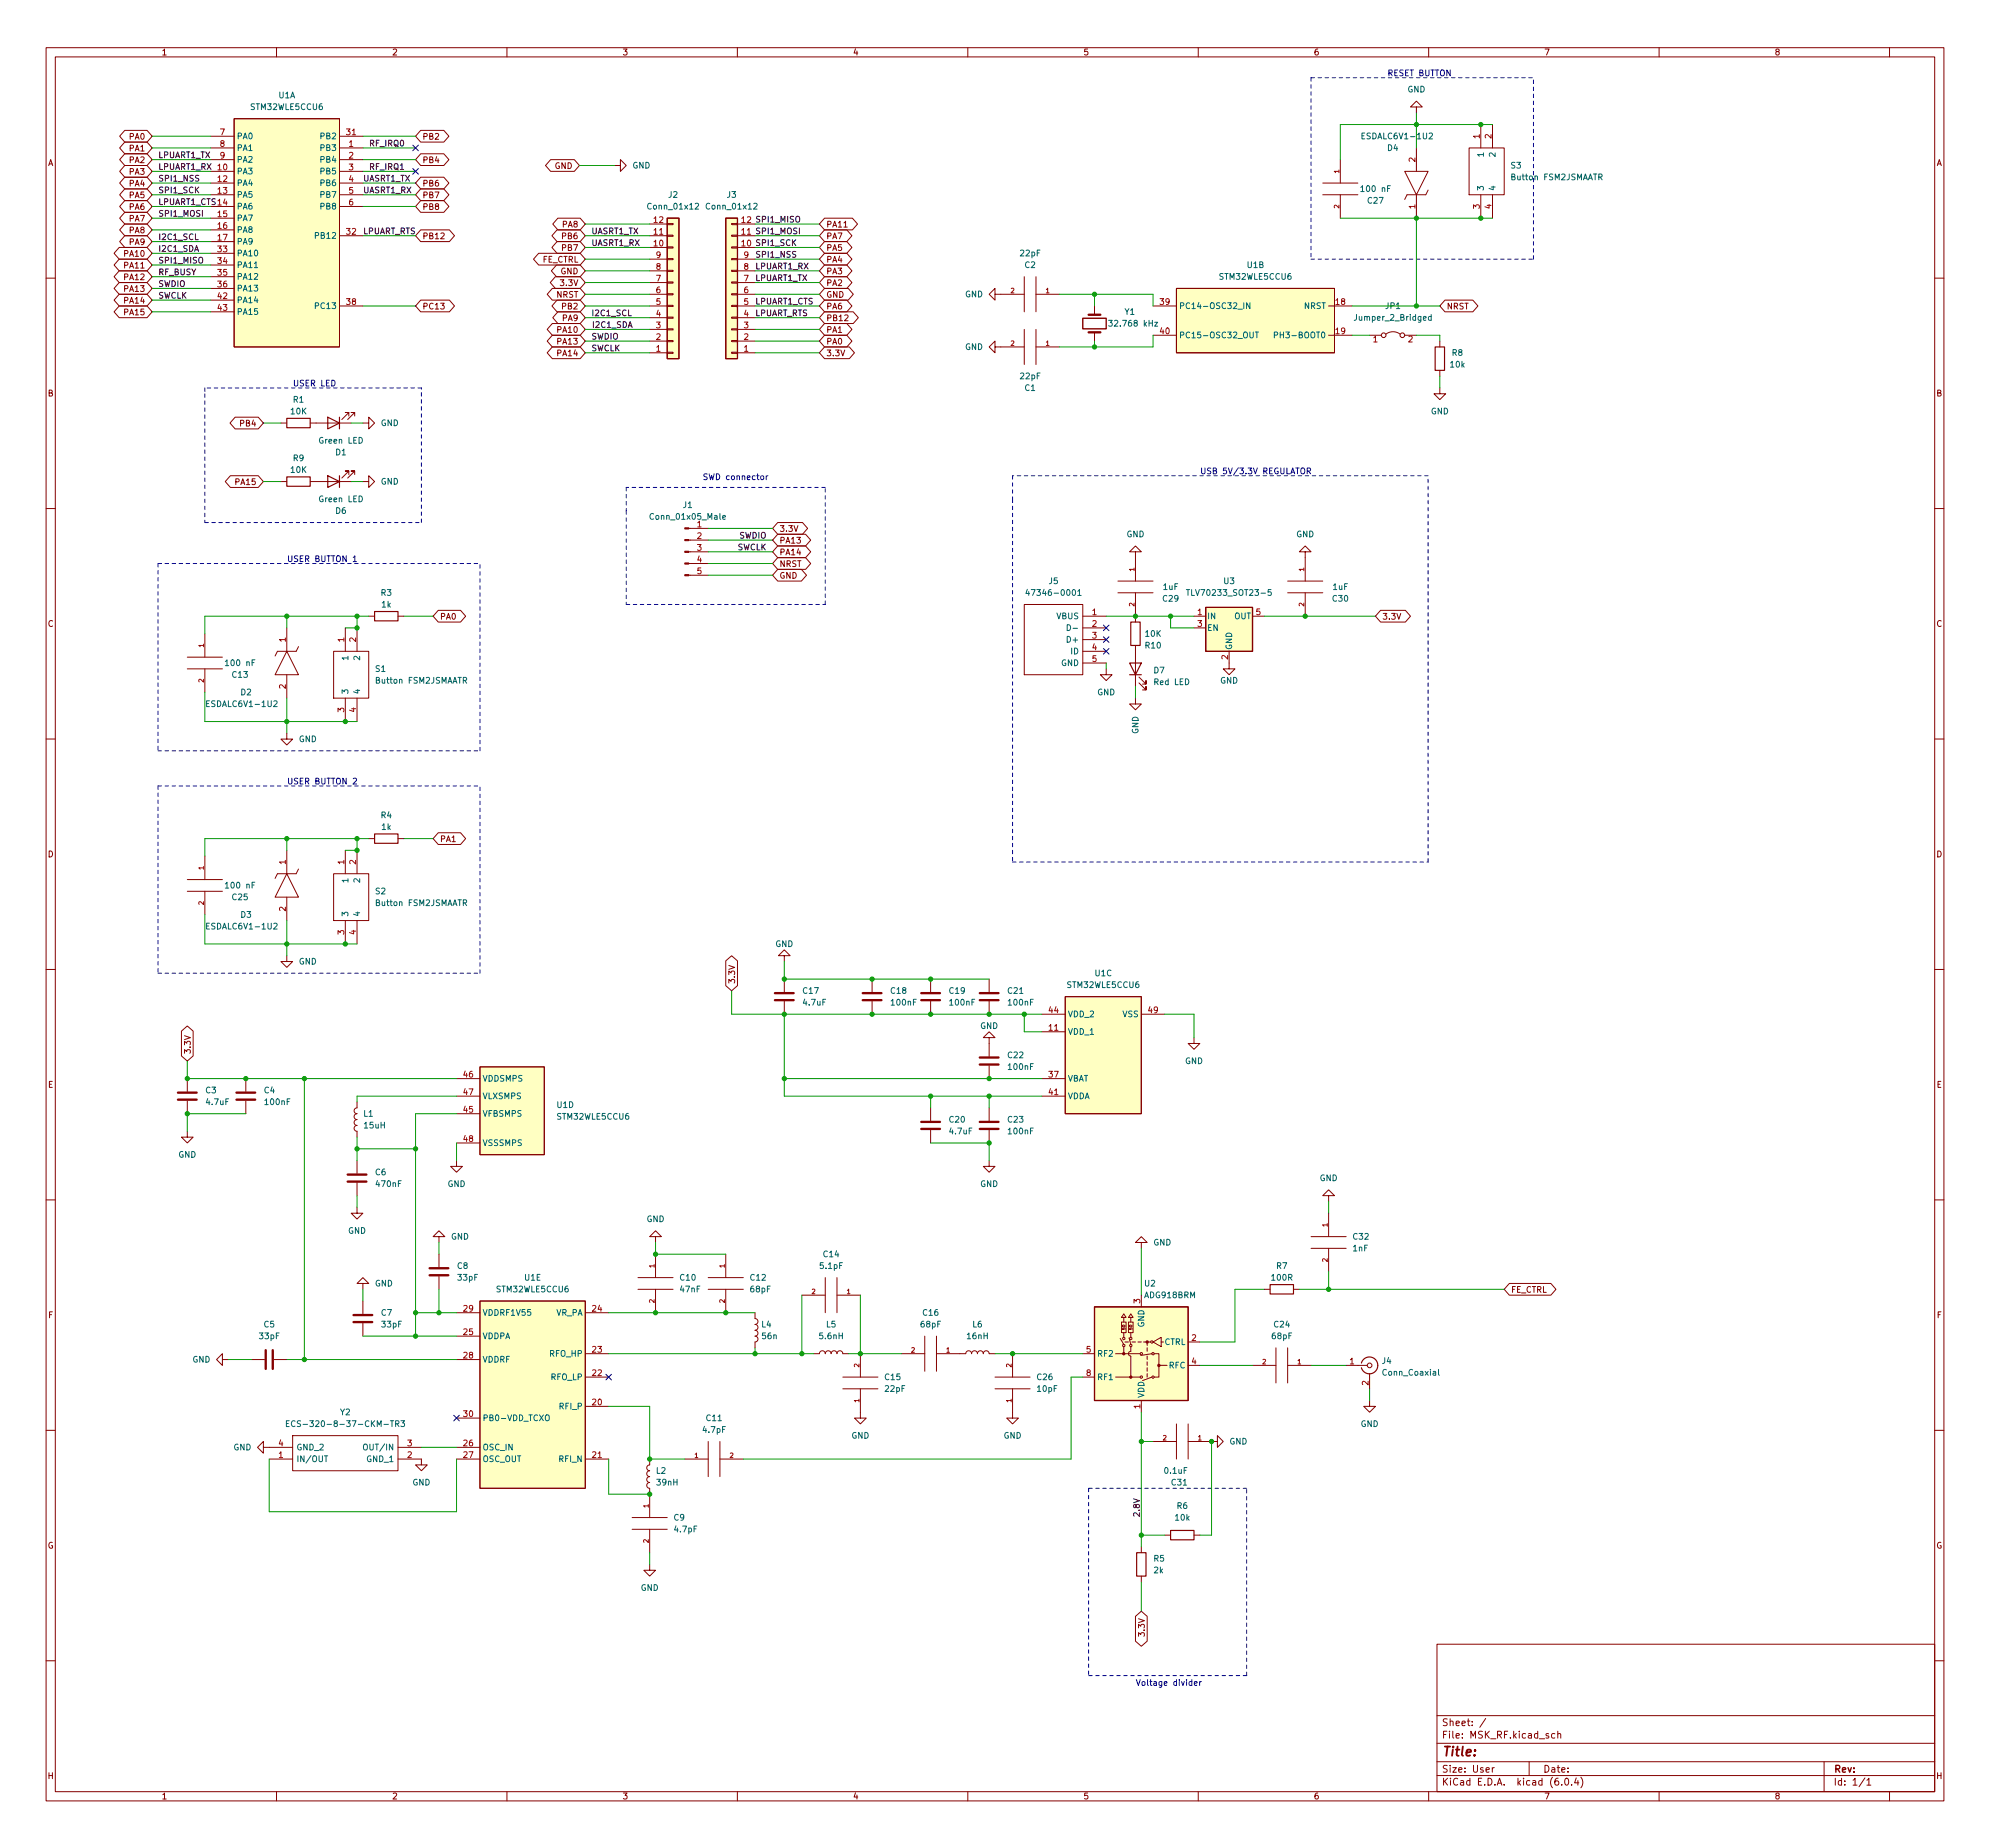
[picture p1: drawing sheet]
<svg xmlns="http://www.w3.org/2000/svg" width="432mm" height="401mm" viewBox="0 0 432 401" stroke-linecap="round" stroke-linejoin="round" font-family="sans-serif">
<defs><g id="words">
<text font-size="2.8" fill="#840000" x="312.8" y="381.1">Title:</text>
<g font-size="2.1" fill="#840000">
<text x="312.8" y="377.2">File: MSK_RF.kicad_sch</text>
<text x="312.8" y="374.5">Sheet: /</text>
<text x="312.8" y="387.4">KiCad E.D.A. kicad (6.0.4)</text>
<text x="312.8" y="384.6">Size: User</text>
<text x="334.8" y="384.6">Date:</text>
<text x="397.8" y="384.6">Rev:</text>
<text x="397.8" y="387.4">Id: 1/1</text>
</g>
<g font-size="1.8" fill="#840000">
<text x="35" y="12">1</text>
<text x="85" y="12">2</text>
<text x="135" y="12">3</text>
<text x="185" y="12">4</text>
<text x="235" y="12">5</text>
<text x="285" y="12">6</text>
<text x="335" y="12">7</text>
<text x="385" y="12">8</text>
<text x="10.3" y="36">A</text>
<text x="28.2" y="35.4">PA2</text>
<text x="28.2" y="32.8">PA1</text>
<text x="28.2" y="30.3">PA0</text>
<text x="91.6" y="35.4">PB4</text>
<text x="91.6" y="30.3">PB2</text>
<text x="420.1" y="36">A</text>
<text x="28.2" y="40.4">PA4</text>
<text x="28.2" y="37.9">PA3</text>
<text x="91.6" y="40.4">PB6</text>
<text x="120.4" y="36.6">GND</text>
<text x="28.2" y="43">PA5</text>
<text x="28.2" y="45.5">PA6</text>
<text x="91.6" y="45.5">PB8</text>
<text x="91.6" y="43">PB7</text>
<text x="28.2" y="48.1">PA7</text>
<text x="28.2" y="50.6">PA8</text>
<text x="28.2" y="53.1">PA9</text>
<text x="91.6" y="51.9">PB12</text>
<text x="122.1" y="51.9">PB6</text>
<text x="122.1" y="49.3">PA8</text>
<text x="179.2" y="49.3">PA11</text>
<text x="179.2" y="51.9">PA7</text>
<text x="27.2" y="58.2">PA11</text>
<text x="27.2" y="55.7">PA10</text>
<text x="117.6" y="57">FE_CTRL</text>
<text x="121.6" y="59.5">GND</text>
<text x="122.1" y="54.4">PB7</text>
<text x="179.2" y="59.5">PA3</text>
<text x="179.2" y="57">PA4</text>
<text x="179.2" y="54.4">PA5</text>
<text x="27.2" y="60.8">PA12</text>
<text x="27.2" y="63.3">PA13</text>
<text x="27.2" y="65.8">PA14</text>
<text x="120.8" y="64.6">NRST</text>
<text x="121.9" y="62">3.3V</text>
<text x="179.2" y="64.6">GND</text>
<text x="179.2" y="62">PA2</text>
<text x="27.2" y="68.4">PA15</text>
<text x="91.6" y="67.1">PC13</text>
<text x="122.1" y="67.1">PB2</text>
<text x="122.1" y="69.7">PA9</text>
<text x="179.2" y="69.7">PB12</text>
<text x="179.2" y="67.1">PA6</text>
<text x="313.9" y="67.1">NRST</text>
<text x="121.1" y="77.3">PA14</text>
<text x="121.1" y="74.7">PA13</text>
<text x="121.1" y="72.2">PA10</text>
<text x="179.2" y="77.3">3.3V</text>
<text x="179.2" y="74.7">PA0</text>
<text x="179.2" y="72.2">PA1</text>
<text x="10.3" y="86">B</text>
<text x="420.1" y="86">B</text>
<text x="52.3" y="92.5">PB4</text>
<text x="51.3" y="105.2">PA15</text>
<text x="169.1" y="115.4">3.3V</text>
<text x="169.1" y="117.9">PA13</text>
<text x="169.1" y="120.5">PA14</text>
<text x="169.1" y="123">NRST</text>
<text x="169.1" y="125.5">GND</text>
<text x="10.3" y="136">C</text>
<text x="95.4" y="134.4">PA0</text>
<text x="299.9" y="134.4">3.3V</text>
<text x="420.1" y="136">C</text>
<text x="95.4" y="182.7">PA1</text>
<text x="10.3" y="186">D</text>
<text x="420.1" y="186">D</text>
<text x="159.5" y="213.6" transform="rotate(-90 159.5 213.6)">3.3V</text>
<text x="41.4" y="228.8" transform="rotate(-90 41.4 228.8)">3.3V</text>
<text x="10.4" y="236">E</text>
<text x="420.2" y="236">E</text>
<text x="327.8" y="280.5">FE_CTRL</text>
<text x="10.4" y="286">F</text>
<text x="420.2" y="286">F</text>
<text x="10.3" y="336">G</text>
<text x="420.1" y="336">G</text>
<text x="248.4" y="354.7" transform="rotate(-90 248.4 354.7)">3.3V</text>
<text x="10.3" y="386">H</text>
<text x="420.1" y="386">H</text>
<text x="35" y="390.4">1</text>
<text x="85" y="390.4">2</text>
<text x="135" y="390.4">3</text>
<text x="185" y="390.4">4</text>
<text x="235" y="390.4">5</text>
<text x="285" y="390.4">6</text>
<text x="335" y="390.4">7</text>
<text x="385" y="390.4">8</text>
</g>
<g font-size="1.8" fill="#0000c2">
<text x="301" y="16.5">RESET BUTTON</text>
<text x="63.5" y="83.8">USER LED</text>
<text x="152.4" y="104.1">SWD connector</text>
<text x="260.3" y="102.9">USB 5V/3.3V REGULATOR</text>
<text x="62.2" y="121.9">USER BUTTON 1</text>
<text x="62.2" y="170.2">USER BUTTON 2</text>
<text x="246.4" y="365.8">Voltage divider</text>
</g>
<g font-size="1.8" fill="#006464">
<text x="54.5" y="23.8">STM32WLE5CCU6</text>
<text x="60.5" y="21.3">U1A</text>
<text x="305.4" y="20">GND</text>
<text x="51.3" y="30.2">PA0</text>
<text x="51.3" y="32.7">PA1</text>
<text x="51.3" y="35.3">PA2</text>
<text x="69.7" y="32.7">PB3</text>
<text x="69.7" y="35.3">PB4</text>
<text x="69.7" y="30.2">PB2</text>
<text x="296" y="30.2">ESDALC6V1-1U2</text>
<text x="301.1" y="32.7">D4</text>
<text x="321.9" y="33.8" transform="rotate(-90 321.9 33.8)">1</text>
<text x="324.5" y="33.8" transform="rotate(-90 324.5 33.8)">2</text>
<text x="51.3" y="37.8">PA3</text>
<text x="51.3" y="40.4">PA4</text>
<text x="69.7" y="37.8">PB5</text>
<text x="69.7" y="40.4">PB6</text>
<text x="137.2" y="36.5">GND</text>
<text x="295.6" y="41.6">100 nF</text>
<text x="321.9" y="41.5" transform="rotate(-90 321.9 41.5)">3</text>
<text x="324.5" y="41.5" transform="rotate(-90 324.5 41.5)">4</text>
<text x="327.9" y="36.5">S3</text>
<text x="328.1" y="39.1">Button FSM2JSMAATR</text>
<text x="51.3" y="42.9">PA5</text>
<text x="51.3" y="45.4">PA6</text>
<text x="51.3" y="48">PA7</text>
<text x="69.7" y="42.9">PB7</text>
<text x="69.7" y="45.4">PB8</text>
<text x="140.8" y="45.4">Conn_01x12</text>
<text x="145.1" y="42.9">J2</text>
<text x="153.5" y="45.4">Conn_01x12</text>
<text x="157.8" y="42.9">J3</text>
<text x="296.8" y="44.2">C27</text>
<text x="51.3" y="50.5">PA8</text>
<text x="51.3" y="53.1">PA9</text>
<text x="68.7" y="51.8">PB12</text>
<text x="51.3" y="55.6">PA10</text>
<text x="51.3" y="58.1">PA11</text>
<text x="221.5" y="55.6">22pF</text>
<text x="222.4" y="58.1">C2</text>
<text x="270.6" y="58.1">U1B</text>
<text x="51.3" y="60.7">PA12</text>
<text x="51.3" y="63.2">PA13</text>
<text x="51.3" y="65.8">PA14</text>
<text x="209.4" y="64.5">GND</text>
<text x="264.7" y="60.7">STM32WLE5CCU6</text>
<text x="51.3" y="68.3">PA15</text>
<text x="68.7" y="67">PC13</text>
<text x="241.4" y="70.8">32.768 kHz</text>
<text x="244.1" y="68.3">Y1</text>
<text x="255.8" y="67">PC14-OSC32_IN</text>
<text x="283" y="67">NRST</text>
<text x="294.2" y="69.6">Jumper_2_Bridged</text>
<text x="300.7" y="67">JP1</text>
<text x="209.4" y="75.9">GND</text>
<text x="255.8" y="73.4">PC15-OSC32_OUT</text>
<text x="277.7" y="73.4">PH3-BOOT0</text>
<text x="315.1" y="77.2">R8</text>
<text x="221.5" y="82.3">22pF</text>
<text x="314.8" y="79.7">10k</text>
<text x="63.1" y="89.9">10K</text>
<text x="63.6" y="87.3">R1</text>
<text x="222.4" y="84.8">C1</text>
<text x="310.5" y="89.9">GND</text>
<text x="82.6" y="92.4">GND</text>
<text x="63.6" y="100">R9</text>
<text x="69.4" y="96.2">Green LED</text>
<text x="72.8" y="98.8">D1</text>
<text x="63.1" y="102.6">10K</text>
<text x="82.6" y="105.1">GND</text>
<text x="69.4" y="108.9">Green LED</text>
<text x="72.8" y="111.5">D6</text>
<text x="141.6" y="112.7">Conn_01x05_Male</text>
<text x="148.2" y="110.2">J1</text>
<text x="244.4" y="116.6">GND</text>
<text x="281.2" y="116.6">GND</text>
<text x="82.7" y="129.3">R3</text>
<text x="82.8" y="131.8">1k</text>
<text x="223.9" y="129.3">47346-0001</text>
<text x="227.6" y="126.7">J5</text>
<text x="252.4" y="130.5">C29</text>
<text x="252.4" y="128">1uF</text>
<text x="258.5" y="129.3">TLV70233_SOT23-5</text>
<text x="265.6" y="126.7">U3</text>
<text x="289.2" y="130.5">C30</text>
<text x="289.3" y="128">1uF</text>
<text x="229.3" y="134.3">VBUS</text>
<text x="261.9" y="134.3">IN</text>
<text x="261.9" y="136.9">EN</text>
<text x="267.8" y="134.3">OUT</text>
<text x="75.6" y="143.1" transform="rotate(-90 75.6 143.1)">1</text>
<text x="78.1" y="143.1" transform="rotate(-90 78.1 143.1)">2</text>
<text x="231.9" y="139.4">D+</text>
<text x="232.4" y="142">ID</text>
<text x="248.6" y="140.7">R10</text>
<text x="248.6" y="138.1">10K</text>
<text x="267.3" y="141.1" transform="rotate(-90 267.3 141.1)">GND</text>
<text x="49.3" y="144.5">100 nF</text>
<text x="50.4" y="147">C13</text>
<text x="81.5" y="145.8">S1</text>
<text x="81.7" y="148.3">Button FSM2JSMAATR</text>
<text x="230.3" y="144.5">GND</text>
<text x="250.4" y="146.1">D7</text>
<text x="250.5" y="148.6">Red LED</text>
<text x="264.7" y="148.3">GND</text>
<text x="45.3" y="153.4">ESDALC6V1-1U2</text>
<text x="52.3" y="150.8">D2</text>
<text x="75.6" y="150.7" transform="rotate(-90 75.6 150.7)">3</text>
<text x="78.1" y="150.7" transform="rotate(-90 78.1 150.7)">4</text>
<text x="238.1" y="150.8">GND</text>
<text x="64.8" y="161">GND</text>
<text x="247" y="159.3" transform="rotate(-90 247 159.3)">GND</text>
<text x="82.7" y="177.5">R4</text>
<text x="82.8" y="180.1">1k</text>
<text x="75.6" y="191.3" transform="rotate(-90 75.6 191.3)">1</text>
<text x="78.1" y="191.3" transform="rotate(-90 78.1 191.3)">2</text>
<text x="49.3" y="192.8">100 nF</text>
<text x="50.4" y="195.3">C25</text>
<text x="81.5" y="194">S2</text>
<text x="81.7" y="196.6">Button FSM2JSMAATR</text>
<text x="45.3" y="201.6">ESDALC6V1-1U2</text>
<text x="52.3" y="199.1">D3</text>
<text x="75.6" y="199" transform="rotate(-90 75.6 199)">3</text>
<text x="78.1" y="199" transform="rotate(-90 78.1 199)">4</text>
<text x="64.8" y="209.3">GND</text>
<text x="168.2" y="205.5">GND</text>
<text x="174.3" y="215.6">C17</text>
<text x="193.3" y="215.6">C18</text>
<text x="206" y="215.6">C19</text>
<text x="218.7" y="215.6">C21</text>
<text x="231.7" y="214.3">STM32WLE5CCU6</text>
<text x="237.6" y="211.8">U1C</text>
<text x="174.4" y="218.2">4.7uF</text>
<text x="193.5" y="218.2">100nF</text>
<text x="206.2" y="218.2">100nF</text>
<text x="218.9" y="218.2">100nF</text>
<text x="231.6" y="220.7">VDD_2</text>
<text x="243.6" y="220.7">VSS</text>
<text x="212.7" y="223.2">GND</text>
<text x="231.6" y="224.5">VDD_1</text>
<text x="218.7" y="229.6">C22</text>
<text x="218.9" y="232.1">100nF</text>
<text x="257.1" y="230.9">GND</text>
<text x="44.6" y="237.2">C3</text>
<text x="44.9" y="239.7">4.7uF</text>
<text x="57.3" y="237.2">C4</text>
<text x="57.6" y="239.7">100nF</text>
<text x="104.6" y="234.7">VDDSMPS</text>
<text x="104.6" y="238.5">VLXSMPS</text>
<text x="231.6" y="234.7">VBAT</text>
<text x="231.6" y="238.5">VDDA</text>
<text x="78.9" y="242.3">L1</text>
<text x="79.1" y="244.8">15uH</text>
<text x="104.6" y="242.3">VFBSMPS</text>
<text x="120.9" y="240.4">U1D</text>
<text x="121" y="242.9">STM32WLE5CCU6</text>
<text x="206" y="243.6">C20</text>
<text x="218.7" y="243.6">C23</text>
<text x="38.7" y="251.2">GND</text>
<text x="104.6" y="248.6">VSSSMPS</text>
<text x="206.1" y="246.1">4.7uF</text>
<text x="218.9" y="246.1">100nF</text>
<text x="81.5" y="255">C6</text>
<text x="81.7" y="257.5">470nF</text>
<text x="97.1" y="257.5">GND</text>
<text x="212.7" y="257.5">GND</text>
<text x="286.3" y="256.3">GND</text>
<text x="75.5" y="267.7">GND</text>
<text x="97.8" y="269">GND</text>
<text x="140.3" y="265.1">GND</text>
<text x="293.7" y="269">C32</text>
<text x="99.2" y="275.3">C8</text>
<text x="178" y="275.3">5.1pF</text>
<text x="178.7" y="272.8">C14</text>
<text x="250.2" y="270.2">GND</text>
<text x="277" y="275.3">R7</text>
<text x="293.6" y="271.5">1nF</text>
<text x="81.3" y="279.1">GND</text>
<text x="99.4" y="277.8">33pF</text>
<text x="107.9" y="280.4">STM32WLE5CCU6</text>
<text x="113.8" y="277.8">U1E</text>
<text x="147.6" y="277.8">C10</text>
<text x="147.7" y="280.4">47nF</text>
<text x="162.9" y="277.8">C12</text>
<text x="162.9" y="280.4">68pF</text>
<text x="248.4" y="279.1">U2</text>
<text x="248.4" y="281.7">ADG918BRM</text>
<text x="276" y="277.8">100R</text>
<text x="82.7" y="285.5">C7</text>
<text x="104.6" y="285.5">VDDRF1V55</text>
<text x="120.6" y="285.5">VR_PA</text>
<text x="200.3" y="285.5">C16</text>
<text x="248.3" y="288" transform="rotate(-90 248.3 288)">GND</text>
<text x="56.4" y="290.5">33pF</text>
<text x="57.3" y="288">C5</text>
<text x="82.9" y="288">33pF</text>
<text x="104.6" y="290.5">VDDPA</text>
<text x="165.3" y="288">L4</text>
<text x="165.4" y="290.5">56n</text>
<text x="177.9" y="290.5">5.6nH</text>
<text x="179.3" y="288">L5</text>
<text x="199.9" y="288">68pF</text>
<text x="209.9" y="290.5">16nH</text>
<text x="211.1" y="288">L6</text>
<text x="252.6" y="291.8">CTRL</text>
<text x="276.1" y="290.5">68pF</text>
<text x="276.5" y="288">C24</text>
<text x="41.7" y="295.6">GND</text>
<text x="104.6" y="295.6">VDDRF</text>
<text x="119.3" y="294.4">RFO_HP</text>
<text x="119.5" y="299.4">RFO_LP</text>
<text x="192.1" y="299.4">C15</text>
<text x="225.1" y="299.4">C26</text>
<text x="238" y="294.4">RF2</text>
<text x="238" y="299.4">RF1</text>
<text x="253.7" y="296.9">RFC</text>
<text x="299.9" y="295.9">J4</text>
<text x="300.3" y="298.5">Conn_Coaxial</text>
<text x="121.5" y="305.8">RFI_P</text>
<text x="192.1" y="302">22pF</text>
<text x="225.1" y="302">10pF</text>
<text x="248.3" y="303.4" transform="rotate(-90 248.3 303.4)">VDD</text>
<text x="65" y="309.6">ECS-320-8-37-CKM-TR3</text>
<text x="73.8" y="307.1">Y2</text>
<text x="104.6" y="308.3">PB0-VDD_TCXO</text>
<text x="152.6" y="310.9">4.7pF</text>
<text x="153.3" y="308.3">C11</text>
<text x="295.2" y="309.6">GND</text>
<text x="50.6" y="314.7">GND</text>
<text x="64.3" y="317.2">IN/OUT</text>
<text x="64.3" y="314.7">GND_2</text>
<text x="79.6" y="314.7">OUT/IN</text>
<text x="79.7" y="317.2">GND_1</text>
<text x="104.6" y="314.7">OSC_IN</text>
<text x="104.6" y="317.2">OSC_OUT</text>
<text x="121.4" y="317.2">RFI_N</text>
<text x="184.7" y="312.1">GND</text>
<text x="217.7" y="312.1">GND</text>
<text x="266.7" y="313.4">GND</text>
<text x="89.5" y="322.3">GND</text>
<text x="142.4" y="319.8">L2</text>
<text x="142.6" y="322.3">39nH</text>
<text x="252.8" y="319.8">0.1uF</text>
<text x="254.3" y="322.3">C31</text>
<text x="146.2" y="329.9">C9</text>
<text x="255.1" y="329.9">10k</text>
<text x="255.4" y="327.4">R6</text>
<text x="146.5" y="332.5">4.7pF</text>
<text x="250.4" y="338.8">R5</text>
<text x="250.4" y="341.3">2k</text>
<text x="139" y="345.2">GND</text>
</g>
<g font-size="1.8" fill="#a90000">
<text x="47.8" y="29.3">7</text>
<text x="75.2" y="29.3">31</text>
<text x="47.8" y="31.8">8</text>
<text x="47.8" y="34.4">9</text>
<text x="75.7" y="31.8">1</text>
<text x="75.7" y="34.4">2</text>
<text x="307.1" y="35.1" transform="rotate(-90 307.1 35.1)">2</text>
<text x="321.1" y="30.1" transform="rotate(-90 321.1 30.1)">1</text>
<text x="323.6" y="30.1" transform="rotate(-90 323.6 30.1)">2</text>
<text x="47.3" y="36.9">10</text>
<text x="47.3" y="39.5">12</text>
<text x="75.7" y="36.9">3</text>
<text x="75.7" y="39.5">4</text>
<text x="47.3" y="42">13</text>
<text x="47.3" y="47.1">15</text>
<text x="75.7" y="42">5</text>
<text x="75.7" y="44.5">6</text>
<text x="307.1" y="45.3" transform="rotate(-90 307.1 45.3)">1</text>
<text x="321.1" y="45.3" transform="rotate(-90 321.1 45.3)">3</text>
<text x="323.6" y="45.3" transform="rotate(-90 323.6 45.3)">4</text>
<text x="47.3" y="49.6">16</text>
<text x="47.3" y="52.2">17</text>
<text x="75.2" y="50.9">32</text>
<text x="141.9" y="53.4">10</text>
<text x="141.9" y="50.9">11</text>
<text x="141.9" y="48.4">12</text>
<text x="47.3" y="54.7">33</text>
<text x="47.3" y="57.2">34</text>
<text x="47.3" y="59.8">35</text>
<text x="142.4" y="58.5">8</text>
<text x="142.4" y="56">9</text>
<text x="161.4" y="58.5">8</text>
<text x="161.4" y="56">9</text>
<text x="47.3" y="62.3">36</text>
<text x="47.3" y="64.9">42</text>
<text x="142.4" y="63.6">6</text>
<text x="142.4" y="61.1">7</text>
<text x="161.4" y="63.6">6</text>
<text x="161.4" y="61.1">7</text>
<text x="47.3" y="67.4">43</text>
<text x="75.2" y="66.1">38</text>
<text x="142.4" y="71.2">3</text>
<text x="142.4" y="68.7">4</text>
<text x="142.4" y="66.1">5</text>
<text x="161.4" y="71.2">3</text>
<text x="161.4" y="68.7">4</text>
<text x="161.4" y="66.1">5</text>
<text x="251.7" y="66.1">39</text>
<text x="289.8" y="66.1">18</text>
<text x="142.4" y="76.3">1</text>
<text x="142.4" y="73.8">2</text>
<text x="161.4" y="76.3">1</text>
<text x="161.4" y="73.8">2</text>
<text x="251.7" y="72.5">40</text>
<text x="289.8" y="72.5">19</text>
<text x="298" y="74.3">1</text>
<text x="305.6" y="74.3">2</text>
<text x="151.3" y="114.4">1</text>
<text x="151.3" y="116.9">2</text>
<text x="151.3" y="119.5">3</text>
<text x="151.3" y="122">4</text>
<text x="151.3" y="124.6">5</text>
<text x="237" y="133.4">1</text>
<text x="237" y="136">2</text>
<text x="259.9" y="133.4">1</text>
<text x="259.9" y="136">3</text>
<text x="272.6" y="133.4">5</text>
<text x="62" y="139.3" transform="rotate(-90 62 139.3)">1</text>
<text x="74.7" y="139.3" transform="rotate(-90 74.7 139.3)">1</text>
<text x="77.2" y="139.3" transform="rotate(-90 77.2 139.3)">2</text>
<text x="237" y="138.5">3</text>
<text x="237" y="141.1">4</text>
<text x="237" y="143.6">5</text>
<text x="266.4" y="143.1" transform="rotate(-90 266.4 143.1)">2</text>
<text x="62" y="149.4" transform="rotate(-90 62 149.4)">2</text>
<text x="74.7" y="154.5" transform="rotate(-90 74.7 154.5)">3</text>
<text x="77.2" y="154.5" transform="rotate(-90 77.2 154.5)">4</text>
<text x="62" y="187.5" transform="rotate(-90 62 187.5)">1</text>
<text x="74.7" y="187.5" transform="rotate(-90 74.7 187.5)">1</text>
<text x="77.2" y="187.5" transform="rotate(-90 77.2 187.5)">2</text>
<text x="62" y="197.7" transform="rotate(-90 62 197.7)">2</text>
<text x="74.7" y="202.8" transform="rotate(-90 74.7 202.8)">3</text>
<text x="77.2" y="202.8" transform="rotate(-90 77.2 202.8)">4</text>
<text x="227.6" y="219.8">44</text>
<text x="249.2" y="219.8">49</text>
<text x="227.6" y="223.6">11</text>
<text x="100.6" y="233.8">46</text>
<text x="227.6" y="233.8">37</text>
<text x="100.6" y="237.6">47</text>
<text x="227.6" y="237.6">41</text>
<text x="100.6" y="241.4">45</text>
<text x="100.6" y="247.7">48</text>
<text x="100.6" y="284.6">29</text>
<text x="128.6" y="284.6">24</text>
<text x="247.4" y="282.8" transform="rotate(-90 247.4 282.8)">3</text>
<text x="100.6" y="289.7">25</text>
<text x="128.6" y="293.5">23</text>
<text x="235.7" y="293.5">5</text>
<text x="258.6" y="290.9">2</text>
<text x="100.6" y="294.7">28</text>
<text x="128.6" y="298.5">22</text>
<text x="235.7" y="298.5">8</text>
<text x="258.6" y="296">4</text>
<text x="292.9" y="296">1</text>
<text x="128.6" y="304.9">20</text>
<text x="247.4" y="305.6" transform="rotate(-90 247.4 305.6)">1</text>
<text x="296.9" y="300.6" transform="rotate(-90 296.9 300.6)">2</text>
<text x="100.6" y="307.4">30</text>
<text x="60.5" y="316.3">1</text>
<text x="60.5" y="313.8">4</text>
<text x="88.4" y="316.3">2</text>
<text x="88.4" y="313.8">3</text>
<text x="100.6" y="313.8">26</text>
<text x="100.6" y="316.3">27</text>
<text x="128.6" y="316.3">21</text>
</g>
<g font-size="1.8" fill="#0f0f0f">
<text x="34.3" y="34.3">LPUART1_TX</text>
<text x="80" y="31.7">RF_IRQ0</text>
<text x="34.3" y="41.9">SPI1_SCK</text>
<text x="34.3" y="39.4">SPI1_NSS</text>
<text x="34.3" y="36.8">LPUART1_RX</text>
<text x="78.7" y="39.4">UASRT1_TX</text>
<text x="78.7" y="41.9">UASRT1_RX</text>
<text x="80" y="36.8">RF_IRQ1</text>
<text x="34.3" y="47">SPI1_MOSI</text>
<text x="34.3" y="44.4">LPUART1_CTS 14</text>
<text x="34.3" y="52.1">I2C1_SCL</text>
<text x="78.7" y="50.8">LPUART_RTS</text>
<text x="128.3" y="50.8">UASRT1_TX</text>
<text x="128.3" y="53.3">UASRT1_RX</text>
<text x="160.9" y="53.4">10 SPI1_SCK</text>
<text x="160.9" y="50.9">11 SPI1_MOSI</text>
<text x="160.9" y="48.4">12 SPI1_MISO</text>
<text x="34.3" y="54.6">I2C1_SDA</text>
<text x="34.3" y="57.1">SPI1_MISO</text>
<text x="34.3" y="59.7">RF_BUSY</text>
<text x="163.8" y="58.4">LPUART1_RX</text>
<text x="163.8" y="55.9">SPI1_NSS</text>
<text x="34.3" y="62.2">SWDIO</text>
<text x="34.3" y="64.8">SWCLK</text>
<text x="163.8" y="61">LPUART1_TX</text>
<text x="128.3" y="68.6">I2C1_SCL</text>
<text x="128.4" y="71.1">I2C1_SDA</text>
<text x="163.8" y="68.6">LPUART_RTS</text>
<text x="163.8" y="66">LPUART1_CTS</text>
<text x="128.3" y="76.2">SWCLK</text>
<text x="128.3" y="73.7">SWDIO</text>
<text x="159.9" y="119.4">SWCLK</text>
<text x="160.4" y="116.8">SWDIO</text>
<text x="247.3" y="329.3" transform="rotate(-90 247.3 329.3)">2.8V</text>
</g>
<g font-size="1.4" fill="#a90000">
<text x="290.6" y="37.6" transform="rotate(-90 290.6 37.6)">1</text>
<text x="290.6" y="45.2" transform="rotate(-90 290.6 45.2)">2</text>
<text x="219.3" y="63.6">2</text>
<text x="226.9" y="63.6">1</text>
<text x="219.3" y="75">2</text>
<text x="226.9" y="75">1</text>
<text x="246.1" y="123.9" transform="rotate(-90 246.1 123.9)">1</text>
<text x="283" y="123.9" transform="rotate(-90 283 123.9)">1</text>
<text x="246.1" y="131.6" transform="rotate(-90 246.1 131.6)">2</text>
<text x="283" y="131.6" transform="rotate(-90 283 131.6)">2</text>
<text x="44.2" y="140.4" transform="rotate(-90 44.2 140.4)">1</text>
<text x="44.2" y="148.1" transform="rotate(-90 44.2 148.1)">2</text>
<text x="44.2" y="188.7" transform="rotate(-90 44.2 188.7)">1</text>
<text x="44.2" y="196.3" transform="rotate(-90 44.2 196.3)">2</text>
<text x="288" y="266.2" transform="rotate(-90 288 266.2)">1</text>
<text x="142" y="275.1" transform="rotate(-90 142 275.1)">1</text>
<text x="157.2" y="275.1" transform="rotate(-90 157.2 275.1)">1</text>
<text x="288" y="273.8" transform="rotate(-90 288 273.8)">2</text>
<text x="176.1" y="280.8">2</text>
<text x="183.8" y="280.8">1</text>
<text x="142" y="282.7" transform="rotate(-90 142 282.7)">2</text>
<text x="157.2" y="282.7" transform="rotate(-90 157.2 282.7)">2</text>
<text x="197.7" y="293.5">2</text>
<text x="205.3" y="293.5">1</text>
<text x="186.4" y="296.7" transform="rotate(-90 186.4 296.7)">2</text>
<text x="219.5" y="296.7" transform="rotate(-90 219.5 296.7)">2</text>
<text x="273.9" y="296">2</text>
<text x="281.5" y="296">1</text>
<text x="186.4" y="304.3" transform="rotate(-90 186.4 304.3)">1</text>
<text x="219.5" y="304.3" transform="rotate(-90 219.5 304.3)">1</text>
<text x="150.7" y="316.3">1</text>
<text x="158.4" y="316.3">2</text>
<text x="252.3" y="312.5">2</text>
<text x="260" y="312.5">1</text>
<text x="140.7" y="327.1" transform="rotate(-90 140.7 327.1)">1</text>
<text x="140.7" y="334.8" transform="rotate(-90 140.7 334.8)">2</text>
</g>
<g font-size=".9" fill="#840000">
<text x="244.2" y="288.5" transform="rotate(-90 244.2 288.5)">50</text>
<text x="245.7" y="288.5" transform="rotate(-90 245.7 288.5)">50</text>
</g>
</g></defs>
<g fill="none" stroke="#840000" stroke-width=".22">
<path d="M10 10.3h411.8v380.5h-411.8zM12 12.3h407.8v376.5h-407.8zM60 10.3v2M110 10.3v2M160 10.3v2M210 10.3v2M260 10.3v2M310 10.3v2M360 10.3v2M410 10.3v2M27.1 33.4h4.8l1.1 1.2-1.1 1.3h-4.8l-1.1-1.3zM27.1 30.8h4.8l1.1 1.3-1.1 1.3h-4.8l-1.1-1.3z"/>
<path d="M27.1 38.4h4.8l1.1 1.3-1.1 1.3h-4.8l-1.1-1.3zM27.1 28.3h4.8l1.1 1.3-1.1 1.2h-4.8l-1.1-1.2zM27.1 35.9h4.8l1.1 1.3-1.1 1.2h-4.8l-1.1-1.2zM45.7 39.7h5.1M45.7 32.1h5.1M45.7 37.2h5.1M45.7 34.6h5.1M45.7 29.6h5.1M50.8 25.7h22.9v49.6h-22.9zM73.7 39.7h5M73.7 32.1h5M73.7 37.2h5"/>
<path d="M73.7 34.6h5M73.7 29.6h5M91.3 33.4h5l1.1 1.2-1.1 1.3h-5l-1.1-1.3zM91.3 38.4h5l1.1 1.3-1.1 1.3h-5l-1.1-1.3zM91.3 28.3h5l1.1 1.3-1.1 1.2h-5l-1.1-1.2zM119.5 34.6h5.1l1.1 1.3-1.1 1.3h-5.1l-1.1-1.3zM133.3 35.9h1.3v-1.3l1.3 1.3-1.3 1.3v-1.3M287 39.7h7.6M290.8 34.6v5.1M304.8 37.2h5.1l-2.6 5.1zM307.3 23.2h1.3l-1.3-1.3-1.2 1.3h1.2v1.3M307.3 32.1v5.1"/>
<path d="M318.8 32.1h7.6v10.2h-7.6zM321.3 27v5.1M323.8 27v5.1M25.9 58.8h6l1.1 1.2-1.1 1.3h-6l-1.2-1.3zM25.9 56.2h6l1.1 1.3-1.1 1.3h-6l-1.2-1.3zM25.9 53.7h6l1.1 1.3-1.1 1.2h-6l-1.2-1.2zM27.1 46.1h4.8l1.1 1.2-1.1 1.3h-4.8l-1.1-1.3zM27.1 41h4.8l1.1 1.3-1.1 1.2h-4.8l-1.1-1.2zM27.1 48.6h4.8l1.1 1.3-1.1 1.2h-4.8l-1.1-1.2zM27.1 43.5h4.8l1.1 1.3-1.1 1.3h-4.8l-1.1-1.3zM27.1 51.1h4.8l1.1 1.3-1.1 1.3h-4.8l-1.1-1.3zM45.7 42.3h5.1"/>
<path d="M45.7 44.8h5.1M45.7 47.3h5.1M45.7 49.9h5.1M45.7 52.4h5.1M45.7 55h5.1M45.7 57.5h5.1M73.7 42.3h5M73.7 51.1h5M73.7 44.8h5M91.3 49.9h6.2l1.1 1.2-1.1 1.3h-6.2l-1.1-1.3zM91.3 43.5h5l1.1 1.3-1.1 1.3h-5l-1.1-1.3zM91.3 41h5l1.1 1.3-1.1 1.2h-5l-1.1-1.2z"/>
<path d="M116.9 55h9l1.1 1.2-1.1 1.3h-9l-1.1-1.3zM120.7 57.5h5.2l1.1 1.3-1.1 1.2h-5.2l-1.1-1.2zM120.9 49.9h5l1.1 1.2-1.1 1.3h-5l-1.1-1.3zM120.9 52.4h5l1.1 1.3-1.1 1.3h-5l-1.1-1.3zM121.1 47.3h4.8l1.1 1.3-1.1 1.3h-4.8l-1.2-1.3zM141 53.7h3.8M141 51.1h3.8M141 48.6h3.8M141 58.8h3.8M141 56.2h3.8M144.8 48.5h1.2v.2h-1.2zM144.8 51h1.2v.3h-1.2z"/>
<path d="M144.8 53.6h1.2v.2h-1.2zM144.8 56.1h1.2v.3h-1.2zM144.8 58.6h1.2v.3h-1.2zM158.7 48.5h1.3v.2h-1.3zM158.7 51h1.3v.3h-1.3zM158.7 53.6h1.3v.2h-1.3zM158.7 56.1h1.3v.3h-1.3zM158.7 58.6h1.3v.3h-1.3zM160 53.7h3.8M160 51.1h3.8M160 48.6h3.8M160 58.8h3.8"/>
<path d="M160 56.2h3.8M178.9 47.3h6.1l1.1 1.3-1.1 1.3h-6.1l-1.1-1.3zM178.9 57.5h4.8l1.2 1.3-1.2 1.2h-4.8l-1.1-1.2zM178.9 49.9h4.8l1.2 1.2-1.2 1.3h-4.8l-1.1-1.3zM178.9 55h4.8l1.2 1.2-1.2 1.3h-4.8l-1.1-1.3zM178.9 52.4h4.8l1.2 1.3-1.2 1.3h-4.8l-1.1-1.3zM183.1 49.3h.7M287 42.3h7.6M290.8 42.3v5M307.3 42.3v5M309.9 41.2l-.5 1.1h-4.1l-.5 1M321.3 42.3v5"/>
<path d="M323.8 42.3v5M10 60.3h2M25.9 66.4h6l1.1 1.3-1.1 1.2h-6l-1.2-1.2zM25.9 61.3h6l1.1 1.3-1.1 1.2h-6l-1.2-1.2zM25.9 63.8h6l1.1 1.3-1.1 1.3h-6l-1.2-1.3zM45.7 60h5.1M45.7 62.6h5.1M45.7 65.1h5.1M45.7 67.7h5.1M73.7 66.4h5M91.3 65.1h6.2l1.1 1.3-1.1 1.3h-6.2l-1.1-1.3zM119.8 62.6h6.1l1.1 1.2-1.1 1.3h-6.1l-1.1-1.3z"/>
<path d="M119.8 75.3h6.1l1.1 1.2-1.1 1.3h-6.1l-1.1-1.3zM119.8 72.7h6.1l1.1 1.3-1.1 1.3h-6.1l-1.1-1.3zM119.8 70.2h6.1l1.1 1.3-1.1 1.2h-6.1l-1.1-1.2zM120.5 60h5.4l1.1 1.3-1.1 1.3h-5.4l-1.1-1.3zM120.9 65.1h5l1.1 1.3-1.1 1.3h-5l-1.1-1.3zM121.1 67.7h4.8l1.1 1.2-1.1 1.3h-4.8l-1.2-1.3zM141 63.8h3.8M141 66.4h3.8M141 76.5h3.8M141 74h3.8M141 71.5h3.8M141 68.9h3.8"/>
<path d="M141 61.3h3.8M144.8 61.2h1.2v.2h-1.2zM144.8 63.7h1.2v.3h-1.2zM144.8 66.3h1.2v.2h-1.2zM144.8 68.8h1.2v.3h-1.2zM144.8 71.3h1.2v.3h-1.2zM144.8 73.9h1.2v.2h-1.2zM144.8 76.4h1.2v.3h-1.2zM158.7 61.2h1.3v.2h-1.3zM158.7 63.7h1.3v.3h-1.3zM158.7 66.3h1.3v.2h-1.3zM158.7 68.8h1.3v.3h-1.3z"/>
<path d="M158.7 71.3h1.3v.3h-1.3zM158.7 73.9h1.3v.2h-1.3zM158.7 76.4h1.3v.3h-1.3zM160 63.8h3.8M160 66.4h3.8M160 76.5h3.8M160 74h3.8M160 71.5h3.8M160 68.9h3.8M160 61.3h3.8M178.9 75.3h5.4l1.1 1.2-1.1 1.3h-5.4l-1.1-1.3zM178.9 72.7h4.8l1.2 1.3-1.2 1.3h-4.8l-1.1-1.3z"/>
<path d="M178.9 70.2h4.8l1.2 1.3-1.2 1.2h-4.8l-1.1-1.2zM178.9 67.7h6.2l1.2 1.2-1.2 1.3h-6.2l-1.1-1.3zM178.9 65.1h4.8l1.2 1.3-1.2 1.3h-4.8l-1.1-1.3zM178.9 62.6h5.2l1.1 1.2-1.1 1.3h-5.2l-1.1-1.3zM178.9 60h4.8l1.2 1.3-1.2 1.3h-4.8l-1.1-1.3zM215.9 63.8v-1.2l-1.3 1.2 1.3 1.3v-1.3h6.3M215.9 75.3v-1.3l-1.3 1.3 1.3 1.2v-1.2h6.3M222.2 60v7.7M222.2 71.5v7.6M224.8 60v7.7M224.8 71.5v7.6M224.8 75.3h5.1"/>
<path d="M224.8 63.8h5.1M237.5 66.4v1.9M237.5 72.1v1.9M250.2 72.7h5.1M250.2 66.4h5.1M255.3 62.6h34.3v13.9h-34.3zM288.3 72.7h5.1M288.3 66.4h5.1M297.2 72.7h2.5M300.7 72.5l.8-.4 .6-.1 .9 .1 .8 .4M304.8 72.7h2.5M312.4 74v1.3"/>
<path d="M313.5 65.1h6.1l1.1 1.3-1.1 1.3h-6.1l-1.1-1.3zM419.8 60.3h2M51 90.5h5l1.1 1.3-1.1 1.3h-5l-1.1-1.3zM61 91.8h1.2M67.3 91.8h8.9M75.7 90.3v-.8h-.8h.8l-1.5 1.5M77 90.3v-.8h-.8h.8l-1.6 1.5M78.7 91.8h1.3v-1.3l1.3 1.3-1.3 1.3v-1.3M312.4 84.2v1.2h1.3l-1.3 1.3-1.3-1.3h1.3M312.4 80.4v1.2M10 110.3h2M50 103.2h6l1.1 1.3-1.1 1.3h-6l-1.1-1.3z"/>
<path d="M61 104.5h1.2M67.3 104.5h8.9M75.7 103v-.8h-.8h.8l-1.5 1.5M77 103v-.8h-.8h.8l-1.6 1.5M78.7 104.5h1.3v-1.3l1.3 1.3-1.3 1.3v-1.3M149.5 119.7h4.2M149.5 117.2h4.2M149.5 114.6h4.2M168.8 118.5h6l1.1 1.2-1.1 1.3h-6l-1.2-1.3zM168.8 113.4h5.3l1.1 1.2-1.1 1.3h-5.3l-1.2-1.3zM168.8 115.9h6l1.1 1.3-1.1 1.3h-6l-1.2-1.3zM246.4 119.7h1.2l-1.2-1.2-1.3 1.2h1.3v6.4"/>
<path d="M283.2 119.7h1.3l-1.3-1.2-1.3 1.2h1.3v6.4M419.8 110.3h2M44.4 137.5v5.1M62.2 136.2v5.1M74.9 136.2v5.1M77.5 136.2v5.1M80 133.7h1.3M86.4 133.7h1.2M95.1 132.4h4.8l1.1 1.3-1.1 1.3h-4.8l-1.1-1.3zM149.5 124.8h4.2M149.5 122.3h4.2M168.8 121h6l1.1 1.3-1.1 1.2h-6l-1.2-1.2z"/>
<path d="M168.8 123.5h5.1l1.1 1.3-1.1 1.3h-5.1l-1.2-1.3zM222.2 131.2h12.7v15.2h-12.7zM234.9 133.7h5.1M234.9 136.2h5.1M234.9 138.8h5.1M242.6 128.6h7.6M242.6 126.1h7.6M246.4 128.6v6.4M259.1 133.7h2.5M259.1 136.2h2.5M271.8 133.7h2.5M279.4 128.6h7.6"/>
<path d="M279.4 126.1h7.6M283.2 128.6v5.1M299.6 132.4h5.3l1.2 1.3-1.2 1.3h-5.3l-1.2-1.3zM40.6 145.1h7.7M40.6 142.6h7.7M44.4 145.1v5.1M62.2 159.1v1.3h1.3l-1.3 1.2-1.2-1.2h1.2M62.2 141.3l2.6 5.1h-5.1zM62.2 146.4v5.1M64.8 140.3l-.5 1h-4.1l-.5 1M72.4 141.3h7.6v10.2h-7.6zM74.9 151.5v5.1"/>
<path d="M77.5 151.5v5.1M234.9 141.3h5.1M234.9 143.9h5.1M240 145.1v1.3h1.3l-1.3 1.3-1.2-1.3h1.2M246.4 151.5v1.2h1.2l-1.2 1.3-1.3-1.3h1.3M246.4 140v8.9M247.1 148.2l1.6 1.5v-.8v.8h-.8M247.1 146.9l1.6 1.5v-.7v.7h-.8M266.7 141.3v3.8h1.3l-1.3 1.3-1.3-1.3h1.3M10 160.3h2M419.8 160.3h2M40.6 193.4h7.7"/>
<path d="M40.6 190.8h7.7M44.4 185.8v5M44.4 193.4v5.1M62.2 189.6l2.6 5.1h-5.1zM62.2 184.5v5.1M62.2 194.7v5M64.8 188.6l-.5 1h-4.1l-.5 1M72.4 189.6h7.6v10.1h-7.6zM74.9 184.5v5.1M74.9 199.7v5.1M77.5 184.5v5.1M77.5 199.7v5.1"/>
<path d="M80 182h1.3M86.4 182h1.2M95.1 180.7h4.8l1.1 1.3-1.1 1.2h-4.8l-1.1-1.2zM10 210.4h2M62.2 207.4v1.2h1.3l-1.3 1.3-1.2-1.3h1.2M157.5 208.5l1.2-1.1 1.3 1.1v5.4l-1.3 1.1-1.2-1.1zM170.2 207.4h1.2l-1.2-1.3-1.3 1.3h1.3v1.2M170.2 212.4v2.8M170.2 217.3v2.8M189.2 212.4v2.8M189.2 217.3v2.8M201.9 212.4v2.8"/>
<path d="M201.9 217.3v2.8M214.6 212.4v2.8M214.6 217.3v2.8M231.1 216.2h16.5v25.4h-16.5zM419.8 210.4h2M39.4 223.7l1.2-1.1 1.3 1.1v5.4l-1.3 1.1-1.2-1.1zM40.6 234v2.8M40.6 238.9v2.7M53.3 234v2.8M53.3 238.9v2.7M77.5 239.1v1.3l-.5 .2-.2 .4 .2 .5 .5 .1-.4 .2-.3 .4 .2 .5 .5 .2-.5 .2-.1 .6 .2 .3 .4 .2-.5 .2-.2 .4 .2 .5 .5 .2v1.2M99.1 234h5"/>
<path d="M99.1 237.8h5M104.1 231.5h14v19h-14zM214.6 225.1h1.3l-1.3-1.2-1.2 1.2h1.2v4.1M214.6 231.2v2.8M226.1 234h5M226.1 237.8h5M226.1 223.9h5M226.1 220.1h5M247.6 220.1h5.1M259.1 225.1v1.3h1.2l-1.2 1.3-1.3-1.3h1.3M40.6 245.5v1.2h1.3l-1.3 1.3-1.2-1.3h1.2M77.5 251.8v2.8"/>
<path d="M77.5 256.6v2.8M99.1 251.8v1.3h1.2l-1.2 1.2-1.3-1.2h1.3M99.1 241.6h5M99.1 248h5M201.9 240.4v2.8M201.9 245.2v2.8M214.6 251.8v1.3h1.3l-1.3 1.2-1.2-1.2h1.2M214.6 240.4v2.8M214.6 245.2v2.8M288.3 259.4h1.3l-1.3-1.2-1.3 1.2h1.3v1.3M10 260.3h2M77.5 262v1.2h1.2l-1.2 1.3-1.3-1.3h1.3"/>
<path d="M78.7 278.5h1.3l-1.3-1.3-1.2 1.3h1.2v1.2M95.2 268.3h1.3l-1.3-1.3-1.2 1.3h1.2v1.3M95.2 272.1v2.8M95.2 277v2.7M138.4 279.7h7.6M138.4 277.2h7.6M142.2 268.3h1.3l-1.3-1.3-1.2 1.3h1.2v1.3M142.2 272.1v5.1M142.2 279.7v5.1M153.7 279.7h7.6M153.7 277.2h7.6M157.5 272.1v5.1"/>
<path d="M157.5 279.7v5.1M179.1 277.2v7.6M181.6 277.2v7.6M247.6 269.6h1.3l-1.3-1.3-1.2 1.3h1.2v1.3M274.3 279.7h1.3M280.7 279.7h1.2M284.5 270.9h7.6M284.5 268.3h7.6M288.3 263.2v5.1M288.3 270.9v5M327.5 278.5h9l1.1 1.2-1.1 1.3h-9l-1.1-1.3zM419.8 260.3h2"/>
<path d="M48.3 295v-1.3l-1.3 1.3 1.3 1.3v-1.3h1.2M54.6 295h2.8M59.4 295h2.8M78.7 282.3v2.8M78.7 287.1v2.8M99.1 295h5M99.1 284.8h5M99.1 289.9h5M104.1 282.3h22.9v40.6h-22.9zM127 293.7h5.1M127 298.8h5.1M127 284.8h5.1"/>
<path d="M163.8 284.8v1.3l.5 .2 .2 .4-.2 .5-.5 .2 .4 .1 .3 .4-.2 .5-.5 .2 .5 .3 .1 .5-.2 .4-.4 .1 .5 .2 .2 .4-.2 .5-.5 .2v1.2M174 281h5.1M176.5 293.7h1.3l.2-.4 .4-.2 .5 .2 .2 .4 .1-.4 .4-.2 .5 .1 .2 .5 .3-.5 .5-.1 .4 .2 .1 .4 .2-.4 .4-.2 .5 .2 .2 .4h1.2M181.6 281h5.1M182.9 298.8h7.6M186.7 293.7v5.1M195.6 293.7h5.1M200.7 289.9v7.6M203.2 293.7h6.3l.2-.4 .5-.2 .4 .2 .2 .4 .2-.4 .3-.2 .6 .1 .2 .5 .3-.5 .5-.1 .3 .2 .2 .4 .1-.4 .5-.2 .4 .2 .2 .4h1.3M203.2 289.9v7.6M215.9 298.8h7.6M219.7 293.7v5.1"/>
<path d="M234.9 293.7h2.6M234.9 298.8h2.6M242.1 293.7h5.3M242.1 298.8h5.3M243.1 290.4l.7 1.3M243.3 286.9h1v2.2h-1zM243.8 285.8h-.5l.5-.7 .5 .7h-.5v1.1M243.8 289.1v1.1M243.8 292.2v1.5M244.1 291.2h.8M244.9 286.9h1v2.2h-1zM245 290.3l.4 1.4"/>
<path d="M245.4 292.2v1l-.4 .2-.1 .3 .1 .4 .4 .1v4.6M245.4 285.8h-.5l.5-.7 .5 .7h-.5v1.1M245.4 289.1v1.1M245.6 291.2h.8M246.9 291.2h.7M247.6 281v2.6M248.2 291.2h1.5M248.9 291.2v.7M248.9 292.4v.8M248.9 294.2v.8M248.9 295.5v.8M248.9 296.8v.7"/>
<path d="M248.9 298v.8M249.9 293.7l-2.4 .4M249.9 298.8l-2 .8M250.2 291.2l1.8-1v2zM250.4 293.7h1.1v5.1h-1.1M251.5 296.3h1.7M252 291.2h.5M257.8 291.2h2.5M257.8 296.3h2.5M271.8 296.3h5.1M276.9 292.4v7.7M279.4 296.3h5.1"/>
<path d="M279.4 292.4v7.7M292.1 296.3h4.6M297.2 298v3.3M10 310.3h2M57.1 314v-1.2l-1.2 1.2 1.2 1.3v-1.3h6.4M58.4 316.6h5.1M63.5 311.5h22.9v7.6h-22.9zM86.4 316.6h5v1.2h1.3l-1.3 1.3-1.2-1.3h1.2M86.4 314h5M99.1 316.6h5M99.1 314h5M99.1 307.7h5"/>
<path d="M127 316.6h5.1M127 305.1h5.1M141 316.6v1.2l-.5 .2-.2 .5 .2 .4 .5 .2-.4 .2-.3 .3 .2 .6 .5 .2-.5 .2-.1 .6 .2 .3 .4 .2-.5 .1-.2 .5 .2 .4 .5 .2v6.4M148.6 316.6h5.1M153.7 312.8v7.6M156.2 316.6h5.1M156.2 312.8v7.6M182.9 301.3h7.6M186.7 301.3v6.4h1.3l-1.3 1.3-1.3-1.3h1.3M215.9 301.3h7.6M219.7 301.3v6.4h1.3l-1.3 1.3-1.3-1.3h1.3M247.6 303.9v2.5"/>
<path d="M250.2 312.8h5.1M255.3 309v7.6M257.8 312.8h6.4v-1.3l1.2 1.3-1.2 1.2v-1.2M257.8 309v7.6M297.2 303.9v1.2h1.2l-1.2 1.3-1.3-1.3h1.3M419.8 310.3h2M137.2 331.8h7.6M137.2 329.3h7.6M141 339.4v1.3h1.2l-1.2 1.3-1.3-1.3h1.3M141 331.8v5.1M247.6 335.6v1.3M252.7 333.1h1.3"/>
<path d="M259.1 333.1h1.2M246.4 350.7l1.2-1.1 1.3 1.1v5.4l-1.3 1.1-1.2-1.1zM247.6 342v1.2M311.8 356.8h108v32h-108zM10 360.3h2M311.8 378.3h108M311.8 372.3h108M322.4 372.9l-1.3 1.9M337.4 376.2l-.5-.1-.2 .3 .1 .7h.6M338 376.3l.2-.2 .4 .1 .1 .9M338 375.6v1.5M419.8 360.3h2"/>
<path d="M60 388.8v2M110 388.8v2M160 388.8v2M210 388.8v2M260 388.8v2M310 388.8v2M311.8 385.3h108M311.8 382.3h108M323.8 383.5v1M324.2 383.5l-.4 .3M331.8 382.3v3M338.9 387.2v.1"/>
<path d="M339.7 385.9l.2-.1a.8 .8 0 0 1 .5 .8 .8 .8 0 0 1-.5 .7 1 1 0 0 1-.2-1.4zM341 387.2v.1M342 385.8l-.3 1h.9M342.4 386.3v1M343 385.6a1.72 1.72 0 0 1 0 2.3M360 388.8v2M395.8 382.3v6.5M404.7 385.8l-1.3 1.9M405.1 386.3l.4-.5v1.5M405.1 387.3h.8M410 388.8v2"/>
<circle cx="300.2" cy="72.7" r=".51"/>
<circle cx="304.3" cy="72.7" r=".51"/>
<circle cx="243.8" cy="290.4" r=".25"/>
<circle cx="243.8" cy="291.9" r=".25"/>
<circle cx="245.4" cy="291.9" r=".25"/>
<circle cx="245.4" cy="290.4" r=".25"/>
<circle cx="247.6" cy="293.7" r=".25"/>
<circle cx="247.6" cy="298.8" r=".25"/>
<circle cx="249.9" cy="291.2" r=".25"/>
<circle cx="250.2" cy="298.8" r=".25"/>
<circle cx="250.2" cy="293.7" r=".25"/>
<circle cx="297.2" cy="296.3" r=".51"/>
</g>
<g fill="none" stroke="#840000" stroke-width=".51">
<path d="M236.2 68.3h2.6M236.2 72.1h2.6M168.1 217h4.1M168.1 215.5h4.1M187.2 217h4.1M187.2 215.5h4.1M199.9 217h4.1M199.9 215.5h4.1M212.6 217h4.1M212.6 215.5h4.1M38.6 238.6h4.1M38.6 237.1h4.1"/>
<path d="M51.3 238.6h4.1M51.3 237.1h4.1M212.6 231h4.1M212.6 229.5h4.1M75.4 256.4h4.1M75.4 254.9h4.1M199.9 245h4.1M199.9 243.4h4.1M212.6 245h4.1M212.6 243.4h4.1M93.2 276.7h4.1M93.2 275.2h4.1"/>
<path d="M57.7 293v4M59.2 293v4M76.7 286.9h4.1M76.7 285.3h4.1"/>
</g>
<g fill="none" stroke="#840000" stroke-width=".25">
<path d="M144.8 47.3h2.5v30.5h-2.5zM157.5 47.3h2.5v30.5h-2.5zM311.4 75.3h2v5.1h-2zM62.2 90.8h5.1v2h-5.1zM71.1 90.5l2.6 1.3-2.6 1.3zM73.7 90.5v2.6M62.2 103.5h5.1v2h-5.1zM71.1 103.2l2.6 1.3-2.6 1.3zM73.7 103.2v2.6M81.3 132.7h5.1v2h-5.1zM245.4 135h2v5h-2zM261.6 131.8h10.2v9.5h-10.2z"/>
<path d="M245.1 143.9h2.5l-1.2 2.5zM245.1 146.4h2.5M81.3 180.9h5.1v2.1h-5.1zM275.6 278.7h5.1v2.1h-5.1zM237.5 283.6h20.3v20.3h-20.3zM295.4 295.8a1.81 1.81 0 0 1 2.8-1 1.81 1.81 0 0 1 0 2.9 1.81 1.81 0 0 1-2.8-.9M246.6 336.9h2.1v5.1h-2.1zM254 332.1h5.1v2h-5.1z"/>
</g>
<g fill="none" stroke="#006464" stroke-width=".22">
<path d="M295.5 29.5h.5M296.1 28.9h-.6v1.2h.6M310.1 29l.5-.1 .2 .3-.8 .9h.8M346.9 38.4h.6l.1-.5-.7-.1v1.2M347.2 38.4l.4 .6M55.2 58.1h.7M150.9 44.2l.4-.1 .3 .4-.8 .9h.8M163.6 44.2l.4-.1 .3 .4-.8 .9h.8M240.6 69.5h.7l-.4 .5 .4 .1v.6l-.2 .1-.5-.1M250.5 69.9h.7l-.7 .9h.7M269.9 65.7v1.3M271.2 65.7v1.3l-.7-1.3v1.3"/>
<path d="M271.2 72v1.1l.3 .2 .4-.2v-1.1M272.4 72h.7M272.7 72v1.3M276.5 72.7l.6-.1 .1-.4-.7-.2v1.3M310.5 68.7h-.3l-.3 .2 .2 .5h.4M310.5 68.2v1.3M156.8 112.3l.6-.2v-.2l-.4-.1-.2 .2 .1 .6h.5M222.9 127.9l-.3 .9h.8M223.2 128.3v.9M231.6 135.5a.64 .64 0 0 1 .7 .7 .64 .64 0 0 1-.7 .6zM232.8 136.3h1M233.9 128.3l.3-.4v1.3"/>
<path d="M233.9 129.2h.7M257.4 127.9h.7M257.8 127.9v1.3M275.8 127.9h-.6l-.1 .6h.6l.1 .6-.2 .1-.5-.1M44.8 152.7h.5M45.4 152.1h-.6v1.2h.6M59.4 152.2l.5-.1 .2 .3-.8 .9h.8M100.5 147.6h.6l.1-.5-.7-.1v1.2M100.8 147.6l.5 .6M100.5 195.9l.6-.1 .1-.4-.7-.2v1.3M100.8 195.9l.5 .6M44.8 200.9h.5"/>
<path d="M45.4 200.3h-.6v1.3h.6M59.4 200.4l.5-.1 .2 .4-.8 .9h.8M312.1 297.1v1.1l.2 .2M62.1 308.9h.5M62.7 308.3h-.6v1.2h.6M64 308.4a.56 .56 0 0 0-.8 .5 .56 .56 0 0 0 .8 .5M65.2 308.3h-.5l-.2 .2 .1 .3 .6 .3v.3l-.7 .1M70.4 315.9h.7M78.9 313.5l.3-.2a.43 .43 0 0 1 .5 .5v.4a.42 .42 0 0 1-.4 .4 .42 .42 0 0 1-.4-.4zM84.7 308.3h.7M85.8 308.9h.7v-.5l-.7-.1v1.2M86.1 308.9l.5 .6"/>
<path d="M87 308.3h.8l-.4 .4 .3 .2v.5l-.2 .1-.5-.1M118.4 307.2l.2-.2a.43 .43 0 0 1 .6 .4v.4a.42 .42 0 0 1-.4 .5 .42 .42 0 0 1-.5-.5z"/>
</g>
<g fill="#ffffc2" stroke="#ffffc2" stroke-width=".22">
<path d="M237.5 283.6h20.3v20.3h-20.3z"/>
<path d="M261.6 131.8h10.2v9.5h-10.2z"/>
<path d="M104.1 282.3h22.9v40.6h-22.9z"/>
<path d="M104.1 231.5h14v19h-14z"/>
<path d="M255.3 62.6h34.3v13.9h-34.3z"/>
<path d="M144.8 47.3h2.5v30.5h-2.5z"/>
<path d="M157.5 47.3h2.5v30.5h-2.5z"/>
<path d="M231.1 216.2h16.5v25.4h-16.5z"/>
<path d="M50.8 25.7h22.9v49.6h-22.9z"/>
</g>
<g fill="#840000" stroke="#840000" stroke-width=".22">
<path d="M148.6 124.7h.9v.2h-.9z"/>
<path d="M148.6 122.1h.9v.3h-.9z"/>
<path d="M148.6 119.6h.9v.3h-.9z"/>
<path d="M148.6 117.1h.9v.2h-.9z"/>
<path d="M148.6 114.5h.9v.3h-.9z"/>
<circle cx="251.5" cy="296.3" r=".25"/>
<circle cx="248.9" cy="291.2" r=".25"/>
<circle cx="245.4" cy="298.8" r=".25"/>
<circle cx="243.8" cy="293.7" r=".25"/>
</g>
<path d="M234.9 69.1h5.1v2.2h-5.1z" fill="none" stroke="#840000" stroke-width=".3"/>
<path d="M165.2 103.3l.3-.1 .2 .3v.3l-.2 .3-.4-.3zM166.3 103.2v.9M166.6 103.2l-.3 .3M282.3 101.7l.3-.2a.43 .43 0 0 1 .5 .5v.4a.42 .42 0 0 1-.4 .4 .42 .42 0 0 1-.4-.4zM283.6 102.2l.7-.1v-.4l-.7-.2v1.3M284 102.2l.4 .6M76.6 121l.4-.4v1.3M76.6 121.9h.8M76.6 169l.5-.1 .3 .3-.8 .9h.8M259.2 365.3l.6-.1-.1-.3h-.4l-.1 .1v.6h.5M260.3 364.9v.8M260.7 364.9l-.4 .2" fill="none" stroke="#0000c2" stroke-width=".22"/>
<g fill="none" stroke="#0000c2" stroke-width=".22" stroke-dasharray=".8 .8">
<path d="M284.5 16.9h48.2M284.5 16.9v39.3M284.5 56.2h48.2M332.7 56.2v-39.3M44.4 84.2v1.2M44.4 85.4v28M91.4 84.2h-47M44.4 113.4h47M91.4 113.4v-29.2M135.9 105.8v5M135.9 110.8v20.4M179.1 105.8h-43.2"/>
<path d="M219.7 103.2v5.1M219.7 108.3v78.7M309.9 103.2h-90.2M34.3 122.3v40.6M34.3 122.3h69.8M135.9 131.2h43.2M179.1 131.2v-25.4M34.3 162.9h69.8M34.3 170.5h69.8M34.3 170.5v40.7M104.1 162.9v-40.6M219.7 187h90.2"/>
<path d="M309.9 187v-83.8M34.3 211.2h69.8M104.1 211.2v-40.7M236.2 322.9h34.3M236.2 322.9v40.7M236.2 363.6h34.3M270.5 363.6v-40.7"/>
</g>
<g fill="none" stroke="#009600" stroke-width=".22">
<path d="M33 37.2h12.7M33 39.7h12.7M33 32.1h12.7M33 29.6h12.7M33 34.6h12.7M78.7 37.2h11.5M78.7 39.7h11.5M78.7 32.1h11.5M78.7 29.6h11.5M78.7 34.6h11.5M125.7 35.9h7.6M307.3 24.5v7.6"/>
<path d="M323.8 27h-33v7.6M33 47.3h12.7M33 52.4h12.7M33 55h12.7M33 57.5h12.7M33 42.3h12.7M33 44.8h12.7M33 49.9h12.7M78.7 42.3h11.5M78.7 44.8h11.5M78.7 51.1h11.5M127 56.2h14"/>
<path d="M127 58.8h14M127 51.1h14M127 53.7h14M127 48.6h14M163.8 56.2h14M163.8 58.8h14M163.8 51.1h14M163.8 53.7h14M163.8 48.6h14M290.8 47.3h33M307.3 47.3v19.1M33 62.6h12.7"/>
<path d="M33 65.1h12.7M33 67.7h12.7M33 60h12.7M78.7 66.4h11.5M127 68.9h14M127 71.5h14M127 66.4h14M127 74h14M127 76.5h14M127 61.3h14M127 63.8h14M163.8 68.9h14"/>
<path d="M163.8 71.5h14M163.8 66.4h14M163.8 74h14M163.8 76.5h14M163.8 61.3h14M163.8 63.8h14M229.9 63.8h20.3v2.6M237.5 63.8v2.6M237.5 74v1.3M250.2 72.7v2.6h-20.3M293.4 66.4h19M293.4 72.7h3.8"/>
<path d="M307.3 72.7h5.1v1.3M57.1 91.8h3.9M76.2 91.8h2.5M312.4 81.6v2.6M57.1 104.5h3.9M76.2 104.5h2.5M153.7 117.2h13.9M153.7 114.6h13.9M153.7 119.7h13.9M62.2 133.7v2.5M77.5 133.7v2.5h-2.6M80 133.7h-35.6v3.8"/>
<path d="M87.6 133.7h6.4M153.7 122.3h13.9M153.7 124.8h13.9M240 133.7h19.1M254 133.7v2.5h5.1M274.3 133.7h24.1M44.4 150.2v6.4h33.1M62.2 151.5v7.6M240 143.9v1.2M246.4 148.9v2.6M44.4 198.5v6.3h33.1M62.2 182v2.5"/>
<path d="M62.2 199.7v7.7M77.5 182v2.5h-2.6M80 182h-35.6v3.8M87.6 182h6.4M158.7 215v5.1h67.4M170.2 208.6v3.8h44.4M40.6 230.2v3.8h58.5M66 234v61M99.1 237.8h-21.6v1.3M170.2 220.1v17.7h55.9M170.2 234h55.9M201.9 237.8v2.6"/>
<path d="M214.6 237.8v2.6M222.2 220.1v3.8h3.9M252.7 220.1h6.4v5M53.3 241.6h-12.7v3.9M77.5 246.7v5.1M77.5 259.4v2.6M77.5 249.3h12.7M99.1 241.6h-8.9v48.3M99.1 248v3.8M201.9 248h12.7v3.8M78.7 279.7v2.6M95.2 269.6v2.5"/>
<path d="M95.2 279.7v5.1M142.2 269.6v2.5h15.3M247.6 270.9v10.1M274.3 279.7h-6.3v11.5h-7.7M281.9 279.7h44.5M288.3 260.7v2.5M288.3 275.9v3.8M49.5 295h5.1M62.2 295h36.9M78.7 289.9h20.4M90.2 284.8h8.9M132.1 284.8h31.7"/>
<path d="M132.1 293.7h44.4M163.8 292.4v1.3M174 281v12.7M184.1 293.7h11.5M186.7 281v12.7M215.9 293.7h19M234.9 298.8h-2.5v17.8h-71.1M260.3 296.3h11.5M284.5 296.3h7.6M58.4 316.6v11.4h40.7v-11.4M91.4 314h7.7M132.1 305.1h8.9v11.5h7.6"/>
<path d="M132.1 316.6v7.6h8.9M247.6 306.4v29.2M247.6 312.8h2.6M262.9 312.8v20.3h-2.6M297.2 301.3v2.6M141 336.9v2.5M247.6 333.1h5.1M247.6 343.2v6.4"/>
</g>
<g fill="none" stroke="#000084" stroke-width=".22">
<path d="M89.6 31.5l1.2 1.2M89.6 36.6l1.2 1.2M90.8 31.5l-1.2 1.2M90.8 36.6l-1.2 1.2M239.4 138.2l1.2 1.2M239.4 135.6l1.2 1.2M240.6 138.2l-1.2 1.2M240.6 135.6l-1.2 1.2M239.4 140.7l1.2 1.2M240.6 140.7l-1.2 1.2M131.5 298.2l1.2 1.2M132.7 298.2l-1.2 1.2"/>
<path d="M98.5 307.1l1.2 1.2M99.7 307.1l-1.2 1.2"/>
</g>
<g fill="#009600" stroke="#009600" stroke-width=".22">
<circle cx="90.2" cy="284.8" r=".46"/>
<circle cx="90.2" cy="289.9" r=".46"/>
<circle cx="95.2" cy="284.8" r=".46"/>
<circle cx="66" cy="295" r=".46"/>
<circle cx="262.9" cy="312.8" r=".46"/>
<circle cx="247.6" cy="312.8" r=".46"/>
<circle cx="288.3" cy="279.7" r=".46"/>
<circle cx="247.6" cy="333.1" r=".46"/>
<circle cx="53.3" cy="234" r=".46"/>
<circle cx="90.2" cy="249.3" r=".46"/>
<circle cx="77.5" cy="249.3" r=".46"/>
<circle cx="40.6" cy="241.6" r=".46"/>
<circle cx="40.6" cy="234" r=".46"/>
<circle cx="219.7" cy="293.7" r=".46"/>
<circle cx="214.6" cy="248" r=".46"/>
<circle cx="214.6" cy="237.8" r=".46"/>
<circle cx="201.9" cy="237.8" r=".46"/>
<circle cx="142.2" cy="272.1" r=".46"/>
<circle cx="201.9" cy="220.1" r=".46"/>
<circle cx="186.7" cy="293.7" r=".46"/>
<circle cx="142.2" cy="284.8" r=".46"/>
<circle cx="157.5" cy="284.8" r=".46"/>
<circle cx="141" cy="316.6" r=".46"/>
<circle cx="174" cy="293.7" r=".46"/>
<circle cx="163.8" cy="293.7" r=".46"/>
<circle cx="141" cy="324.2" r=".46"/>
<circle cx="214.6" cy="220.1" r=".46"/>
<circle cx="201.9" cy="212.4" r=".46"/>
<circle cx="214.6" cy="234" r=".46"/>
<circle cx="222.2" cy="220.1" r=".46"/>
<circle cx="189.2" cy="212.4" r=".46"/>
<circle cx="189.2" cy="220.1" r=".46"/>
<circle cx="170.2" cy="212.4" r=".46"/>
<circle cx="170.2" cy="234" r=".46"/>
<circle cx="170.2" cy="220.1" r=".46"/>
<circle cx="74.9" cy="204.8" r=".46"/>
<circle cx="77.5" cy="184.5" r=".46"/>
<circle cx="77.5" cy="182" r=".46"/>
<circle cx="62.2" cy="182" r=".46"/>
<circle cx="62.2" cy="204.8" r=".46"/>
<circle cx="66" cy="234" r=".46"/>
<circle cx="77.5" cy="136.2" r=".46"/>
<circle cx="77.5" cy="133.7" r=".46"/>
<circle cx="62.2" cy="133.7" r=".46"/>
<circle cx="74.9" cy="156.6" r=".46"/>
<circle cx="62.2" cy="156.6" r=".46"/>
<circle cx="307.3" cy="47.3" r=".46"/>
<circle cx="321.3" cy="47.3" r=".46"/>
<circle cx="307.3" cy="27" r=".46"/>
<circle cx="321.3" cy="27" r=".46"/>
<circle cx="307.3" cy="66.4" r=".46"/>
<circle cx="237.5" cy="63.8" r=".46"/>
<circle cx="237.5" cy="75.3" r=".46"/>
<circle cx="283.2" cy="133.7" r=".46"/>
<circle cx="246.4" cy="133.7" r=".46"/>
<circle cx="254" cy="133.7" r=".46"/>
</g>
<use href="#words"/>
</svg>
